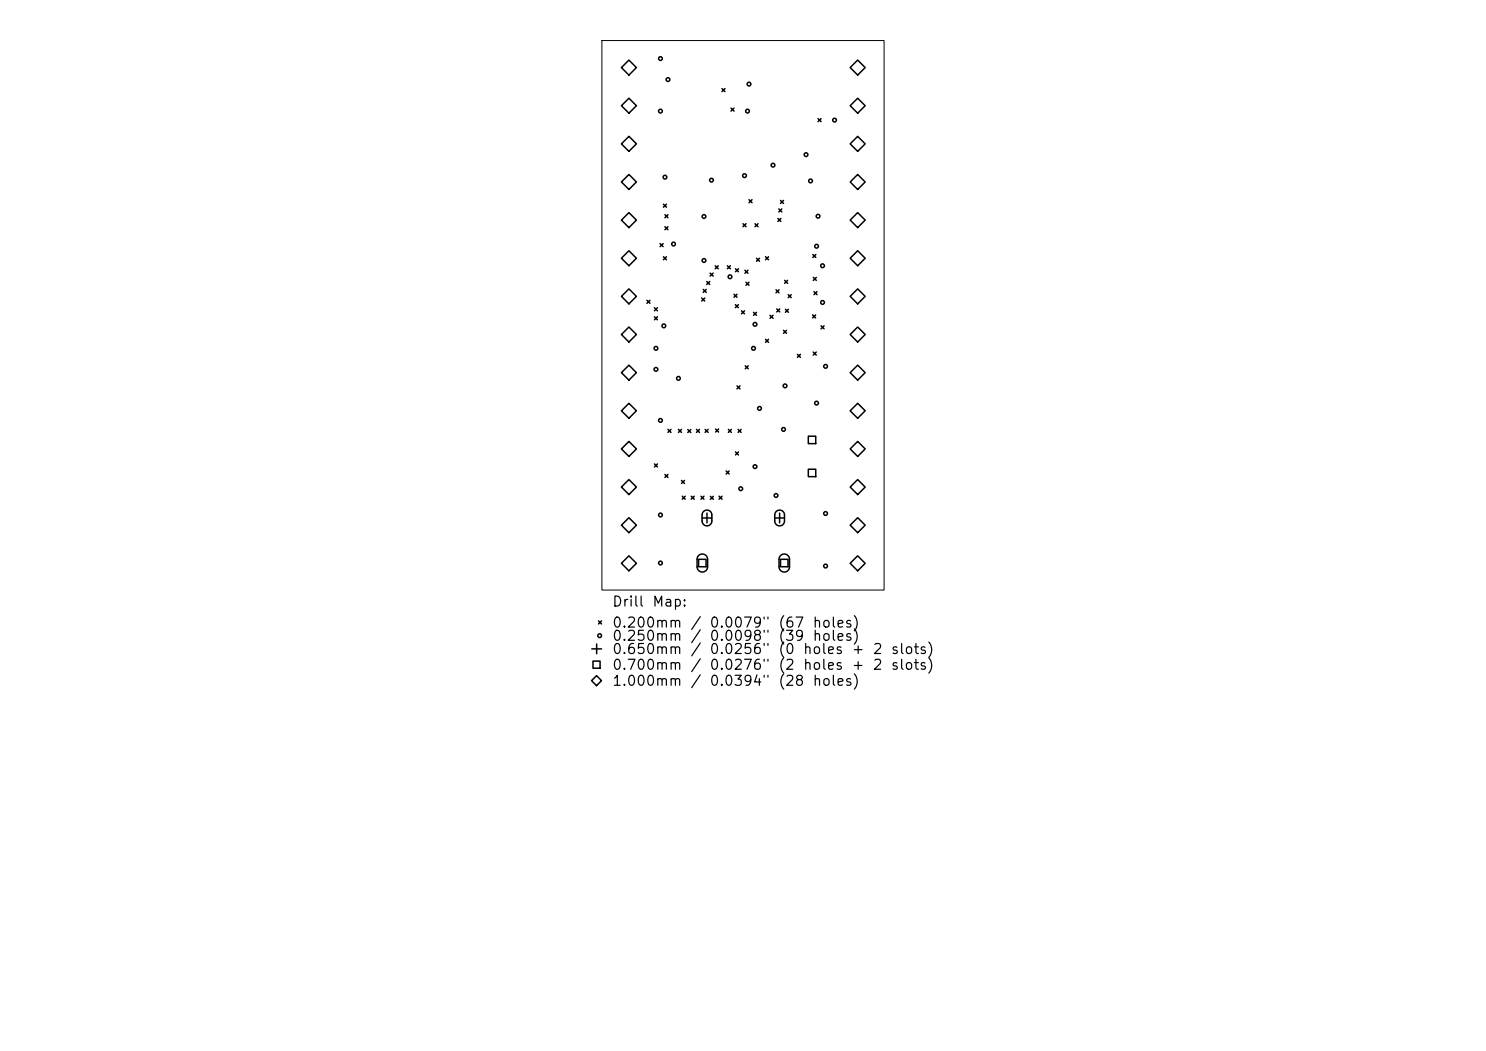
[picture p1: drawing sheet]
<svg xmlns="http://www.w3.org/2000/svg" width="297mm" height="210mm" viewBox="0 0 297 210" stroke-linecap="round" stroke-linejoin="round" font-family="sans-serif">
<defs><g id="words">
<g font-size="2">
<text x="122.2" y="121.7">Drill</text>
<text x="122.2" y="125.9">0.200mm</text>
<text x="130.2" y="121.7">Map:</text>
<text x="137.9" y="125.9">/</text>
<text x="141.7" y="125.9">0.0079&quot;</text>
<text x="155.4" y="125.9">(67</text>
<text x="162.3" y="125.9">holes)</text>
<text x="122.2" y="128.5">0.250mm</text>
<text x="122.2" y="131.2">0.650mm</text>
<text x="141.7" y="128.5">0.0098&quot;</text>
<text x="141.7" y="131.2">0.0256&quot;</text>
<text x="155.4" y="128.5">(39</text>
<text x="155.4" y="131.2">(0</text>
<text x="160.4" y="131.2">holes</text>
<text x="170.1" y="131.2">+</text>
<text x="174.3" y="131.2">2</text>
<text x="177.9" y="131.2">slots)</text>
<text x="122.2" y="134.3">0.700mm</text>
<text x="122.2" y="137.5">1.000mm</text>
<text x="137.9" y="134.3">/</text>
<text x="137.9" y="137.5">/</text>
<text x="141.7" y="134.3">0.0276&quot;</text>
<text x="141.7" y="137.5">0.0394&quot;</text>
<text x="155.4" y="134.3">(2</text>
<text x="155.4" y="137.5">(28</text>
<text x="160.4" y="134.3">holes</text>
<text x="162.3" y="137.5">holes)</text>
<text x="170.1" y="134.3">+</text>
<text x="174.3" y="134.3">2</text>
<text x="177.9" y="134.3">slots)</text>
</g>
</g></defs>
<path d="M120.3 8.1h56.4v109.8h-56.4z" fill="none" stroke="#000" stroke-width=".2"/>
<g fill="none" stroke="#000" stroke-width=".3">
<path d="M125.7 12l1.5 1.5-1.5 1.5-1.5-1.5zM125.7 19.6l1.5 1.5-1.5 1.5-1.5-1.5zM144.3 17.7l.6 .6M144.9 17.7l-.6 .6M169.9 13.5l1.5-1.5 1.5 1.5-1.5 1.5zM125.7 27.2l1.5 1.5-1.5 1.5-1.5-1.5zM125.7 34.9l1.5 1.5-1.5 1.5-1.5-1.5zM146.1 21.6l.6 .6M146.7 21.6l-.6 .6M149.7 39.9l.6 .6M150.3 39.9l-.6 .6M163.5 23.7l.6 .6"/>
<path d="M164.1 23.7l-.6 .6M169.9 21.1l1.5-1.5 1.5 1.5-1.5 1.5zM169.9 28.7l1.5-1.5 1.5 1.5-1.5 1.5zM169.9 36.4l1.5-1.5 1.5 1.5-1.5 1.5zM124.2 51.6l1.5-1.5 1.5 1.5-1.5 1.5zM124.2 59.2l1.5-1.5 1.5 1.5-1.5 1.5zM125.7 42.5l1.5 1.5-1.5 1.5-1.5-1.5zM131.9 48.7l.6 .6M132.5 48.7l-.6 .6M132.6 40.8l.6 .6M132.6 51.3l.6 .6M132.9 42.9l.6 .6"/>
<path d="M132.9 45.3l.6 .6M133.2 40.8l-.6 .6M133.2 51.3l-.6 .6M133.5 42.9l-.6 .6M133.5 45.3l-.6 .6M140.3 59.6l.6 .6M140.6 57.8l.6 .6M140.9 59.6l-.6 .6M141.2 57.8l-.6 .6M141.3 56.2l.6 .6M141.9 56.2l-.6 .6M141.9 54.6l.6 .6"/>
<path d="M142.5 54.6l-.6 .6M143 53.1l.6 .6M143.6 53.1l-.6 .6M145.4 53.1l.6 .6M146 53.1l-.6 .6M146.7 58.8l.6 .6M147 53.7l.6 .6M147.3 58.8l-.6 .6M147.6 53.7l-.6 .6M148.5 44.7l.6 .6M148.9 54l.6 .6M149.1 44.7l-.6 .6"/>
<path d="M149.1 56.4l.6 .6M149.5 54l-.6 .6M149.7 56.4l-.6 .6M150.9 44.7l.6 .6M151.2 51.6l.6 .6M151.5 44.7l-.6 .6M151.8 51.6l-.6 .6M153 51.3l.6 .6M153.6 51.3l-.6 .6M155.1 57.9l.6 .6M155.5 43.7l.6 .6M155.7 41.7l.6 .6"/>
<path d="M155.7 57.9l-.6 .6M156 40.1l.6 .6M156.1 43.7l-.6 .6M156.3 41.7l-.6 .6M156.6 40.1l-.6 .6M156.8 56l.6 .6M157.4 56l-.6 .6M157.5 58.9l.6 .6M158.1 58.9l-.6 .6M162.5 50.9l.6 .6M162.6 55.4l.6 .6M162.7 58.3l.6 .6"/>
<path d="M163.1 50.9l-.6 .6M163.2 55.4l-.6 .6M163.3 58.3l-.6 .6M169.9 51.6l1.5-1.5 1.5 1.5-1.5 1.5zM169.9 59.2l1.5-1.5 1.5 1.5-1.5 1.5zM171.4 42.5l1.5 1.5-1.5 1.5-1.5-1.5zM124.2 74.5l1.5-1.5 1.5 1.5-1.5 1.5zM125.7 65.3l1.5 1.5-1.5 1.5-1.5-1.5zM129.3 60l.6 .6M129.9 60l-.6 .6M130.8 61.5l.6 .6M130.8 63.3l.6 .6"/>
<path d="M131.4 61.5l-.6 .6M131.4 63.3l-.6 .6M147 60.9l.6 .6M147.3 77.1l.6 .6M147.6 60.9l-.6 .6M147.9 77.1l-.6 .6M148.2 62.1l.6 .6M148.8 62.1l-.6 .6M149 73.1l.6 .6M149.6 73.1l-.6 .6M150.6 62.4l.6 .6M151.2 62.4l-.6 .6"/>
<path d="M153 67.8l.6 .6M153.6 67.8l-.6 .6M153.9 63l.6 .6M154.5 63l-.6 .6M155.2 61.7l.6 .6M155.8 61.7l-.6 .6M156.6 66l.6 .6M157 61.8l.6 .6M157.2 66l-.6 .6M157.6 61.8l-.6 .6M159.4 70.8l.6 .6M160 70.8l-.6 .6"/>
<path d="M162.4 62.9l.6 .6M162.5 70.3l.6 .6M163 62.9l-.6 .6M163.1 70.3l-.6 .6M164.1 65.1l.6 .6M164.7 65.1l-.6 .6M169.9 66.8l1.5-1.5 1.5 1.5-1.5 1.5zM169.9 74.5l1.5-1.5 1.5 1.5-1.5 1.5zM124.2 97.3l1.5-1.5 1.5 1.5-1.5 1.5zM125.7 80.6l1.5 1.5-1.5 1.5-1.5-1.5zM125.7 88.2l1.5 1.5-1.5 1.5-1.5-1.5zM130.8 92.7l.6 .6"/>
<path d="M131.4 92.7l-.6 .6M132.9 94.8l.6 .6M133.5 94.8l-.6 .6M133.5 85.8l.6 .6M134.1 85.8l-.6 .6M135.6 85.8l.6 .6M136.2 85.8l-.6 .6M136.2 96l.6 .6M136.4 99.2l.6 .6M136.8 96l-.6 .6M137 99.2l-.6 .6M137.5 85.8l.6 .6"/>
<path d="M138.1 85.8l-.6 .6M138.2 99.2l.6 .6M138.8 99.2l-.6 .6M139.2 85.8l.6 .6M139.8 85.8l-.6 .6M140.1 99.2l.6 .6M140.7 99.2l-.6 .6M140.9 85.8l.6 .6M141.5 85.8l-.6 .6M142 99.2l.6 .6M142.6 99.2l-.6 .6M143 85.7l.6 .6"/>
<path d="M143.6 85.7l-.6 .6M143.7 99.2l.6 .6M144.3 99.2l-.6 .6M145.1 94.1l.6 .6M145.6 85.8l.6 .6M145.7 94.1l-.6 .6M146.2 85.8l-.6 .6M147 90.3l.6 .6M147.5 85.8l.6 .6M147.6 90.3l-.6 .6M148.1 85.8l-.6 .6M161.6 87.2h1.4v1.4h-1.4z"/>
<path d="M161.6 93.8h1.4v1.4h-1.4zM169.9 82.1l1.5-1.5 1.5 1.5-1.5 1.5zM169.9 89.7l1.5-1.5 1.5 1.5-1.5 1.5zM169.9 97.3l1.5-1.5 1.5 1.5-1.5 1.5zM124.2 104.9l1.5-1.5 1.5 1.5-1.5 1.5zM125.7 111.1l1.5 1.5-1.5 1.5-1.5-1.5zM139.6 111a1.05 1.05 0 0 1 1.2-.2 1.05 1.05 0 0 1 .6 1v1.5a1.05 1.05 0 0 1-1 1 1.05 1.05 0 0 1-1.1-1v-1.7zM139.6 111.8h1.5v1.4h-1.5zM140.3 103.5h2M140.6 102.2a.98 .98 0 0 1 1.1-.2 .98 .98 0 0 1 .6 .9v1.2a.97 .97 0 0 1-1 1 .97 .97 0 0 1-1-1v-1.4zM141.3 102.5v2M154.8 103.5h2"/>
<path d="M155.1 102.2a.97 .97 0 0 1 1.1-.2 .97 .97 0 0 1 .6 .9v1.2a.97 .97 0 0 1-1 1 .97 .97 0 0 1-1-1l.1-1.4zM155.8 102.5v2M156 111a1.05 1.05 0 0 1 1.2-.2 1.05 1.05 0 0 1 .6 1v1.5a1.05 1.05 0 0 1-1 1 1.05 1.05 0 0 1-1.1-1v-1.7zM156 111.8h1.5v1.4h-1.5zM169.9 104.9l1.5-1.5 1.5 1.5-1.5 1.5zM169.9 112.6l1.5-1.5 1.5 1.5-1.5 1.5zM118.3 129.7h1.9M118.5 132.1h1.4v1.4h-1.4zM119.2 135l1 1-1 1-1-1zM119.3 128.7v1.9M119.6 124.1l.6 .6M120.2 124.1l-.6 .6"/>
<circle cx="132" cy="11.7" r=".37"/>
<circle cx="133.5" cy="15.9" r=".37"/>
<circle cx="149.7" cy="16.8" r=".37"/>
<circle cx="132" cy="22.2" r=".37"/>
<circle cx="132.9" cy="35.4" r=".38"/>
<circle cx="142.2" cy="36" r=".38"/>
<circle cx="148.8" cy="35.1" r=".37"/>
<circle cx="149.4" cy="22.2" r=".37"/>
<circle cx="154.5" cy="33" r=".37"/>
<circle cx="161.1" cy="30.9" r=".37"/>
<circle cx="162" cy="36.2" r=".38"/>
<circle cx="166.8" cy="24" r=".37"/>
<circle cx="134.6" cy="48.8" r=".37"/>
<circle cx="140.7" cy="43.3" r=".37"/>
<circle cx="140.7" cy="52.1" r=".37"/>
<circle cx="145.9" cy="55.3" r=".38"/>
<circle cx="163.2" cy="49.2" r=".37"/>
<circle cx="163.5" cy="43.2" r=".37"/>
<circle cx="164.4" cy="53.1" r=".37"/>
<circle cx="131.1" cy="69.6" r=".37"/>
<circle cx="131.1" cy="73.8" r=".37"/>
<circle cx="132.7" cy="65.1" r=".38"/>
<circle cx="135.6" cy="75.6" r=".38"/>
<circle cx="150.6" cy="69.6" r=".38"/>
<circle cx="150.9" cy="64.8" r=".38"/>
<circle cx="156.9" cy="77.1" r=".38"/>
<circle cx="164.4" cy="60.4" r=".37"/>
<circle cx="165" cy="73.2" r=".38"/>
<circle cx="132" cy="84" r=".37"/>
<circle cx="148.1" cy="97.7" r=".37"/>
<circle cx="150.9" cy="93.2" r=".37"/>
<circle cx="151.8" cy="81.6" r=".37"/>
<circle cx="155.1" cy="99" r=".37"/>
<circle cx="156.6" cy="85.8" r=".38"/>
<circle cx="163.2" cy="80.6" r=".37"/>
<circle cx="132" cy="112.5" r=".37"/>
<circle cx="132" cy="102.9" r=".37"/>
<circle cx="165" cy="113.1" r=".37"/>
<circle cx="165" cy="102.6" r=".38"/>
<circle cx="119.9" cy="127" r=".38"/>
</g>
<use href="#words"/>
</svg>
